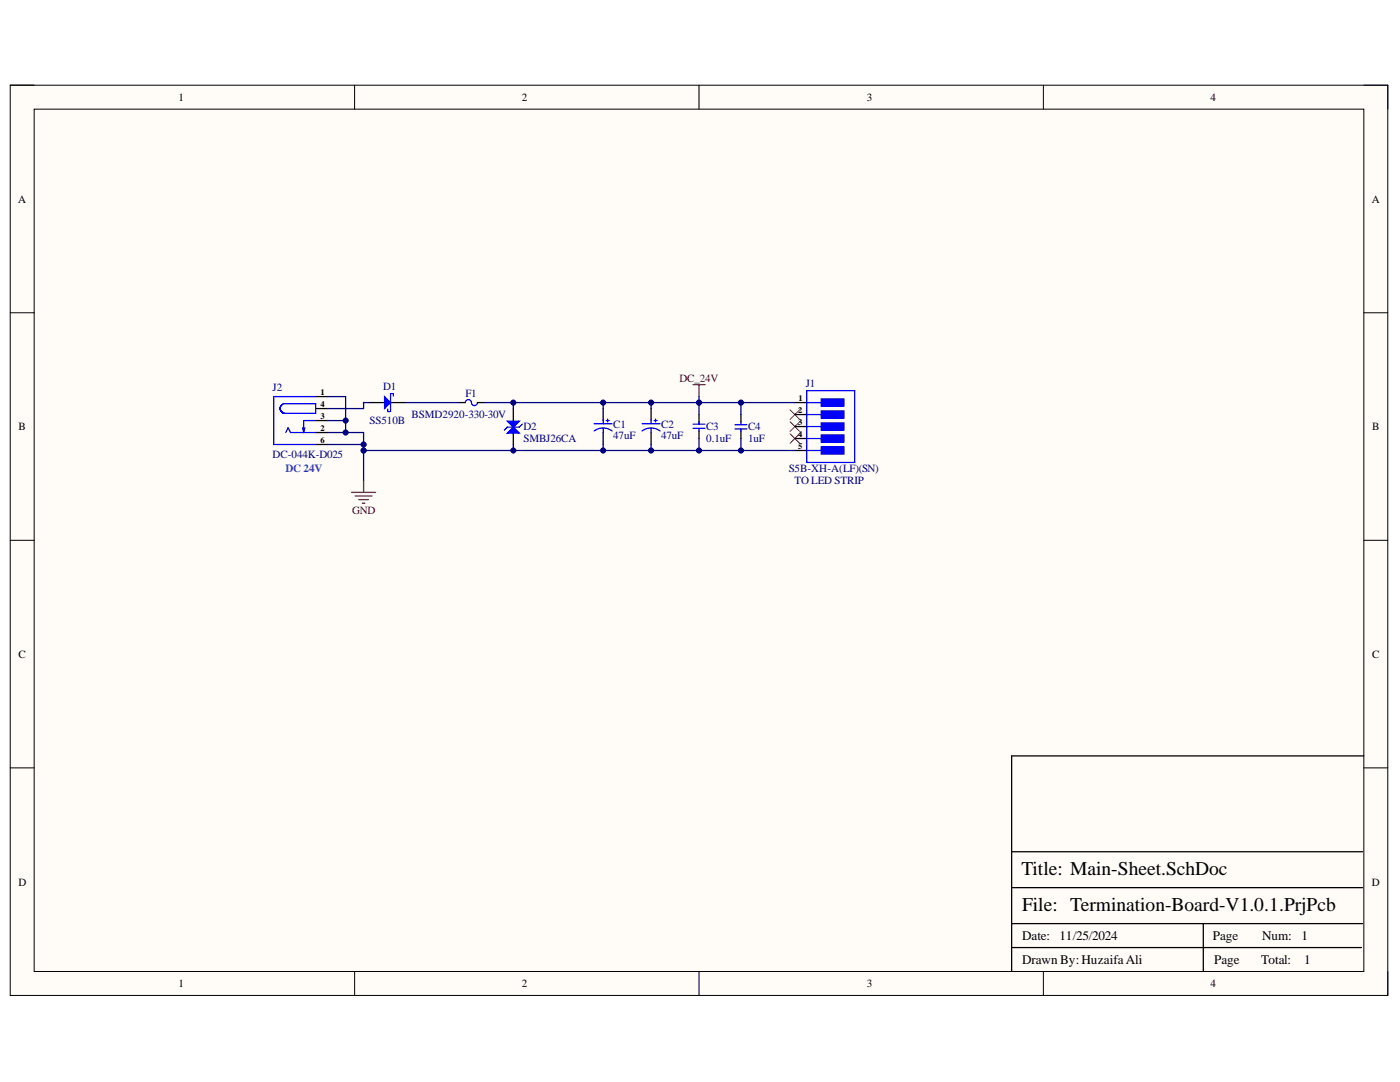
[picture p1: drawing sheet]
<svg xmlns="http://www.w3.org/2000/svg" width="279mm" height="216mm" viewBox="0 0 279 216" stroke-linecap="round" stroke-linejoin="round" font-family="sans-serif">
<defs><g id="words">
<g font-size="3.9">
<text x="203.8" y="174.6">Title: Main-Sheet.SchDoc</text>
<text x="204" y="181.8">File: Termination-Board-V1.0.1.PrjPcb</text>
</g>
<g font-size="2.6">
<text x="204" y="187.6">Date:</text>
<text x="211.5" y="187.6">11/25/2024</text>
<text x="242.1" y="187.6">Page</text>
<text x="251.9" y="187.6">Num:</text>
<text x="259.7" y="187.6">1</text>
<text x="204" y="192.4">Drawn By: HuzaifaAli</text>
<text x="242.3" y="192.4">Page</text>
<text x="251.7" y="192.4">Total:</text>
<text x="260.3" y="192.4">1</text>
</g>
<g font-size="2.2">
<text x="35.6" y="20.1">1</text>
<text x="104.1" y="20.1">2</text>
<text x="173" y="20.1">3</text>
<text x="241.6" y="20.1">4</text>
<text x="3.6" y="40.4">A</text>
<text x="273.8" y="40.4">A</text>
<text x="3.7" y="85.8">B</text>
<text x="273.9" y="85.8">B</text>
<text x="3.7" y="131.3">C</text>
<text x="273.9" y="131.3">C</text>
<text x="3.7" y="176.7">D</text>
<text x="273.8" y="176.7">D</text>
<text x="35.6" y="197">1</text>
<text x="104.1" y="197">2</text>
<text x="173" y="197">3</text>
<text x="241.6" y="197">4</text>
</g>
<g font-size="2.2" fill="#000080">
<text x="54.4" y="78">J2</text>
<text x="76.5" y="77.9">D1</text>
<text x="160.8" y="77.3">J1</text>
<text x="82.1" y="83.5">BSMD2920-330-30V</text>
<text x="92.9" y="79.2">F1</text>
<text x="73.8" y="84.6">SS510B</text>
<text x="104.5" y="85.7">D2</text>
<text x="104.5" y="88.1">SMBJ26CA</text>
<text x="122.4" y="85.3">C1</text>
<text x="122.4" y="87.7">47uF</text>
<text x="131.9" y="85.3">C2</text>
<text x="131.9" y="87.7">47uF</text>
<text x="140.9" y="85.8">C3</text>
<text x="140.9" y="88.3">0.1uF</text>
<text x="149.3" y="85.8">C4</text>
<text x="149.3" y="88.3">1uF</text>
<text x="54.4" y="91.3">DC-044K-D025</text>
<text x="157.4" y="94.2">S5B-XH-A(LF)(SN)</text>
<text x="158.6" y="96.7">TO LED STRIP</text>
</g>
<g font-size="2.2" fill="#800000">
<text x="135.6" y="76.3">DC_24V</text>
<text x="70.3" y="102.6">GND</text>
</g>
<text font-size="2.2" fill="#15c" x="57" y="94.2">DC 24V</text>
<g font-size="1.7">
<text x="63.9" y="78.8">1</text>
<text x="63.9" y="83.5">3</text>
<text x="63.9" y="81.2">4</text>
<text x="159.3" y="82.4">2</text>
<text x="159.4" y="80">1</text>
<text x="63.9" y="86">2</text>
<text x="63.9" y="88.4">6</text>
<text x="159.3" y="84.7">3</text>
<text x="159.3" y="87.2">4</text>
<text x="159.3" y="89.6">5</text>
</g>
</g></defs>
<path d="M2 17h275v181.6h-275z" fill-rule="evenodd" fill="#fffcf8"/>
<path d="M2 17h275v181.6h-275z" fill="none" stroke="#000" stroke-width=".2"/>
<path d="M6.8 21.8h265.4v172.1h-265.4z" fill-rule="evenodd" fill="#fffcf8"/>
<g fill="none" stroke="#000" stroke-width=".2">
<path d="M2 17h4.8M70.8 17v4.8M139.5 17v4.8M208.2 17v4.8M272.2 17h4.8v4.8M6.8 21.8h265.4v172.1h-265.4zM2 62.4h4.8M272.2 62.4h4.8M2 107.8h4.8M272.2 107.8h4.8M2 153.2h4.8M272.2 153.2h4.8"/>
<path d="M70.8 193.9v4.7M139.5 193.9v4.7M208.2 193.9v4.7M277 193.9v4.7"/>
</g>
<path d="M102.4 81.5v2.4M102.4 86.3v2.4M147.9 82.7v1.5M147.9 85.9v1.6M272.2 150.8h-70.3v43.1M201.9 177.1h70M201.9 170h70M201.9 189.1h69.8M201.9 184.3h70M240.1 184.3v9.6" fill="none" stroke="#000" stroke-width=".25"/>
<path d="M138.3 76.7h2.4M139.5 76.7v2.4M70.2 98.3h4.8M70.9 99h3.3M71.6 99.7h1.9M72.6 95.9v2.4M72.3 100.4h.5" fill="none" stroke="#800000" stroke-width=".25"/>
<path d="M146.7 85.6h2.4M146.7 84.8h2.4M147.9 84.2v.4M147.9 85.6v.5" fill="none" stroke="#00f" stroke-width=".25"/>
<path d="M101.2 86.4l1.2-1.2 1.2 1.2z" fill="#00f"/>
<path d="M101.2 86.4l1.2-1.2 1.2 1.2zM104.2 84.6l-.6 .6h-2.4l-.5 .6" fill="none" stroke="#00f" stroke-width=".25"/>
<path d="M101.2 84h2.4l-1.2 1.2z" fill="#00f"/>
<g fill="none" stroke="#00f" stroke-width=".25">
<path d="M101.2 84h2.4l-1.2 1.2zM118.6 86a2.98 2.98 0 0 1 3.6 0M118.6 84.6h3.6M120.4 83.7v.9M120.4 85.4v.9M121 83.9h.6M121.3 83.6v.6M128.1 86a2.98 2.98 0 0 1 3.6 0M128.1 84.6h3.6M129.9 83.7v.9M129.9 85.4v.9M130.5 83.9h.6"/>
<path d="M130.8 83.6v.6"/>
</g>
<path d="M157.7 81.8l1.9 1.9M157.7 84.2l1.9 1.9M157.7 86.5l1.9 2M159.6 81.8l-1.9 1.9M159.6 84.2l-1.9 1.9M159.6 86.5l-1.9 2" fill="none" stroke="#f00" stroke-width=".2"/>
<path d="M73.8 80.3h2.9M77.9 80.3h3M120.4 81.5v2.4M120.4 86.3v2.4M129.9 81.5v2.4M129.9 86.3v2.4" fill="none" stroke="#000" stroke-width=".25"/>
<path d="M76.7 79.1l1.2 1.2-1.2 1.2z" fill="#00f"/>
<path d="M76.7 79.1l1.2 1.2-1.2 1.2zM77.9 78.5v3.6h-.5v-.5M78 78.5h.5v.5M92.9 80.3a.64 .64 0 0 1 .7-.6 .64 .64 0 0 1 .5 .9 .6 .6 0 0 0 .7 .3 .6 .6 0 0 0 .5-.6" fill="none" stroke="#00f" stroke-width=".25"/>
<path d="M91.7 80.3h1.2M95.3 80.3h1.2" fill="none" stroke="#000" stroke-width=".25"/>
<path d="M163.9 79.6h4.5v1.4h-4.5z" fill-rule="evenodd" fill="#00f"/>
<path d="M163.9 79.6h4.5v1.4h-4.5zM161 80.3h5.3" fill="none" stroke="#00f" stroke-width=".25"/>
<path d="M163.9 82h4.5v1.4h-4.5z" fill-rule="evenodd" fill="#00f"/>
<path d="M161 82.7h5.3M163.9 82h4.5v1.4h-4.5z" fill="none" stroke="#00f" stroke-width=".25"/>
<path d="M163.9 84.4h4.5v1.4h-4.5z" fill-rule="evenodd" fill="#00f"/>
<path d="M161 85.1h5.3M163.9 84.4h4.5v1.4h-4.5z" fill="none" stroke="#00f" stroke-width=".25"/>
<path d="M163.9 86.8h4.5v1.4h-4.5z" fill-rule="evenodd" fill="#00f"/>
<path d="M161 87.5h5.3M163.9 86.8h4.5v1.4h-4.5z" fill="none" stroke="#00f" stroke-width=".25"/>
<path d="M163.9 89.2h4.5v1.4h-4.5z" fill-rule="evenodd" fill="#00f"/>
<g fill="none" stroke="#00f" stroke-width=".25">
<path d="M63 79.1h-8.4v9.6h8.4M161 77.9h9.6v14.4h-9.6zM55.9 81.6h.1M55.9 81.4v.2M55.9 81.6l.5 .8M55.9 81.4l.6-.8h6.5v1.9h-6.5M55.9 81.4h.1M56.1 82h.1M56.2 82.2h.1M56.4 82.4l.1 .1M56.4 82.4h.1M56.5 82.4h.1"/>
<path d="M56.5 82.5h.1M57 86.3l.5-.9 .5 .9h5M60.4 85.4l.2 .9M60.8 85.4l-.2 .9M63 83.9h-2.4v2.4M161 89.9h5.3M163.9 89.2h4.5v1.4h-4.5z"/>
</g>
<path d="M63 79.1h2.4M63 86.3h2.4M63 83.9h2.4M63 81.5h2.4M63 88.7h2.4M158.6 80.3h2.4M158.6 82.7h2.4M158.6 85.1h2.4M158.6 87.5h2.4M158.6 89.9h2.4" fill="none" stroke="#000" stroke-width=".25"/>
<path d="M120.4 88.7v1.2" fill="none" stroke="#000080" stroke-width=".25"/>
<circle cx="120.4" cy="89.9" r=".48" fill="#000080"/>
<circle cx="120.4" cy="89.9" r=".48" fill="none" stroke="#000080" stroke-width=".2"/>
<path d="M139.5 79.1v1.2" fill="none" stroke="#000080" stroke-width=".25"/>
<circle cx="139.5" cy="80.3" r=".48" fill="#000080"/>
<circle cx="139.5" cy="80.3" r=".48" fill="none" stroke="#000080" stroke-width=".2"/>
<path d="M129.9 80.3v1.2" fill="none" stroke="#000080" stroke-width=".25"/>
<circle cx="129.9" cy="80.3" r=".48" fill="#000080"/>
<circle cx="129.9" cy="80.3" r=".48" fill="none" stroke="#000080" stroke-width=".2"/>
<path d="M120.4 81.5v-1.2h19.1v2.4" fill="none" stroke="#000080" stroke-width=".25"/>
<circle cx="120.4" cy="80.3" r=".48" fill="#000080"/>
<circle cx="120.4" cy="80.3" r=".48" fill="none" stroke="#000080" stroke-width=".2"/>
<circle cx="129.9" cy="80.3" r=".48" fill="#000080"/>
<circle cx="129.9" cy="80.3" r=".48" fill="none" stroke="#000080" stroke-width=".2"/>
<circle cx="139.5" cy="80.3" r=".48" fill="#000080"/>
<circle cx="139.5" cy="80.3" r=".48" fill="none" stroke="#000080" stroke-width=".2"/>
<path d="M96.5 80.3h23.9" fill="none" stroke="#000080" stroke-width=".25"/>
<circle cx="102.4" cy="80.3" r=".48" fill="#000080"/>
<circle cx="102.4" cy="80.3" r=".48" fill="none" stroke="#000080" stroke-width=".2"/>
<circle cx="120.4" cy="80.3" r=".48" fill="#000080"/>
<circle cx="120.4" cy="80.3" r=".48" fill="none" stroke="#000080" stroke-width=".2"/>
<path d="M102.4 80.3v1.2" fill="none" stroke="#000080" stroke-width=".25"/>
<circle cx="102.4" cy="80.3" r=".48" fill="#000080"/>
<circle cx="102.4" cy="80.3" r=".48" fill="none" stroke="#000080" stroke-width=".2"/>
<path d="M139.5 80.3h8.4v2.4" fill="none" stroke="#000080" stroke-width=".25"/>
<circle cx="139.5" cy="80.3" r=".48" fill="#000080"/>
<circle cx="139.5" cy="80.3" r=".48" fill="none" stroke="#000080" stroke-width=".2"/>
<circle cx="147.9" cy="80.3" r=".48" fill="#000080"/>
<circle cx="147.9" cy="80.3" r=".48" fill="none" stroke="#000080" stroke-width=".2"/>
<path d="M80.9 80.3h10.8M147.9 80.3h10.7" fill="none" stroke="#000080" stroke-width=".25"/>
<circle cx="147.9" cy="80.3" r=".48" fill="#000080"/>
<circle cx="147.9" cy="80.3" r=".48" fill="none" stroke="#000080" stroke-width=".2"/>
<path d="M147.9 87.5v2.4" fill="none" stroke="#000080" stroke-width=".25"/>
<circle cx="147.9" cy="89.9" r=".48" fill="#000080"/>
<circle cx="147.9" cy="89.9" r=".48" fill="none" stroke="#000080" stroke-width=".2"/>
<path d="M139.5 89.9h19.1" fill="none" stroke="#000080" stroke-width=".25"/>
<circle cx="139.5" cy="89.9" r=".48" fill="#000080"/>
<circle cx="139.5" cy="89.9" r=".48" fill="none" stroke="#000080" stroke-width=".2"/>
<circle cx="147.9" cy="89.9" r=".48" fill="#000080"/>
<circle cx="147.9" cy="89.9" r=".48" fill="none" stroke="#000080" stroke-width=".2"/>
<path d="M102.4 88.7v1.2" fill="none" stroke="#000080" stroke-width=".25"/>
<circle cx="102.4" cy="89.9" r=".48" fill="#000080"/>
<circle cx="102.4" cy="89.9" r=".48" fill="none" stroke="#000080" stroke-width=".2"/>
<path d="M139.5 87.5v2.4h-66.9" fill="none" stroke="#000080" stroke-width=".25"/>
<circle cx="139.5" cy="89.9" r=".48" fill="#000080"/>
<circle cx="139.5" cy="89.9" r=".48" fill="none" stroke="#000080" stroke-width=".2"/>
<circle cx="129.9" cy="89.9" r=".48" fill="#000080"/>
<circle cx="129.9" cy="89.9" r=".48" fill="none" stroke="#000080" stroke-width=".2"/>
<circle cx="120.4" cy="89.9" r=".48" fill="#000080"/>
<circle cx="120.4" cy="89.9" r=".48" fill="none" stroke="#000080" stroke-width=".2"/>
<circle cx="102.4" cy="89.9" r=".48" fill="#000080"/>
<circle cx="102.4" cy="89.9" r=".48" fill="none" stroke="#000080" stroke-width=".2"/>
<circle cx="72.6" cy="89.9" r=".48" fill="#000080"/>
<circle cx="72.6" cy="89.9" r=".48" fill="none" stroke="#000080" stroke-width=".2"/>
<path d="M129.9 88.7v1.2" fill="none" stroke="#000080" stroke-width=".25"/>
<circle cx="129.9" cy="89.9" r=".48" fill="#000080"/>
<circle cx="129.9" cy="89.9" r=".48" fill="none" stroke="#000080" stroke-width=".2"/>
<path d="M65.4 83.9h3.6v2.4" fill="none" stroke="#000080" stroke-width=".25"/>
<circle cx="69" cy="83.9" r=".48" fill="#000080"/>
<circle cx="69" cy="83.9" r=".48" fill="none" stroke="#000080" stroke-width=".2"/>
<circle cx="69" cy="86.3" r=".48" fill="#000080"/>
<circle cx="69" cy="86.3" r=".48" fill="none" stroke="#000080" stroke-width=".2"/>
<path d="M65.4 86.3h7.2v2.4M73.8 80.3h-1.2v1.2h-7.2" fill="none" stroke="#000080" stroke-width=".25"/>
<circle cx="69" cy="86.3" r=".48" fill="#000080"/>
<circle cx="69" cy="86.3" r=".48" fill="none" stroke="#000080" stroke-width=".2"/>
<circle cx="72.6" cy="88.7" r=".48" fill="#000080"/>
<circle cx="72.6" cy="88.7" r=".48" fill="none" stroke="#000080" stroke-width=".2"/>
<path d="M72.6 89.9v6" fill="none" stroke="#000080" stroke-width=".25"/>
<circle cx="72.6" cy="89.9" r=".48" fill="#000080"/>
<circle cx="72.6" cy="89.9" r=".48" fill="none" stroke="#000080" stroke-width=".2"/>
<path d="M65.4 88.7h7.2v1.2" fill="none" stroke="#000080" stroke-width=".25"/>
<circle cx="72.6" cy="88.7" r=".48" fill="#000080"/>
<circle cx="72.6" cy="88.7" r=".48" fill="none" stroke="#000080" stroke-width=".2"/>
<circle cx="72.6" cy="89.9" r=".48" fill="#000080"/>
<circle cx="72.6" cy="89.9" r=".48" fill="none" stroke="#000080" stroke-width=".2"/>
<path d="M139.5 82.7v1.6M139.5 86.1v1.4" fill="none" stroke="#000" stroke-width=".25"/>
<path d="M138.3 84.6h2.4M138.3 85.5h2.4M139.5 84.2v.4M139.5 85.6v.5" fill="none" stroke="#00f" stroke-width=".25"/>
<path d="M65.4 79.1h3.6v4.8" fill="none" stroke="#000080" stroke-width=".25"/>
<circle cx="69" cy="83.9" r=".48" fill="#000080"/>
<circle cx="69" cy="83.9" r=".48" fill="none" stroke="#000080" stroke-width=".2"/>
<use href="#words"/>
</svg>
